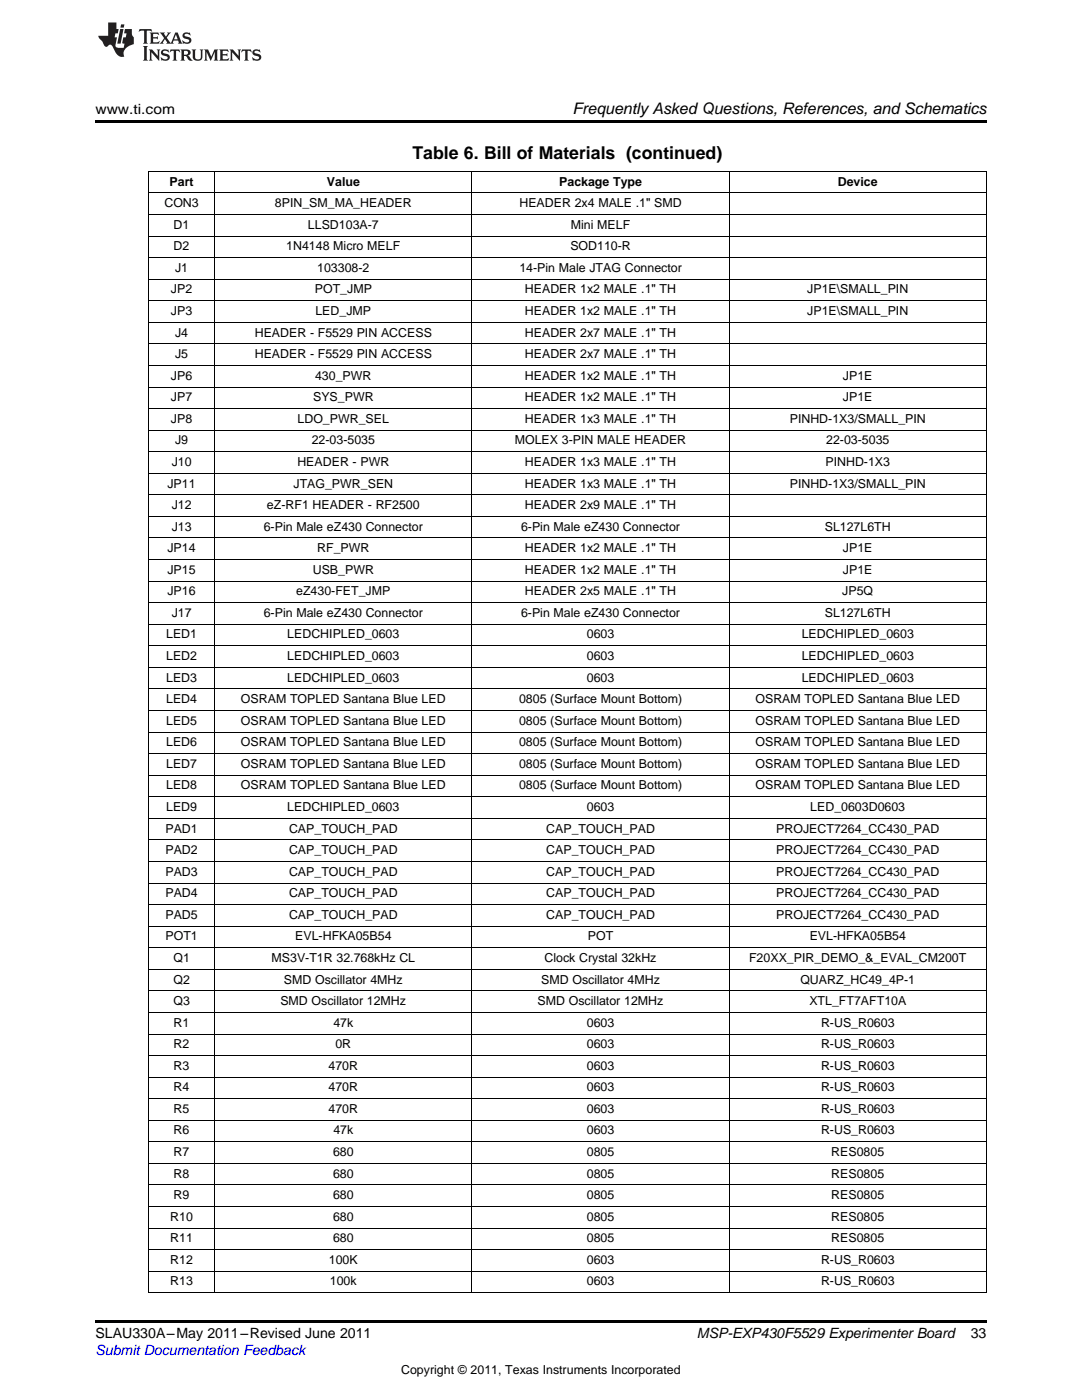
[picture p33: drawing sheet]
<svg xmlns="http://www.w3.org/2000/svg" width="216mm" height="279mm" viewBox="0 0 216 279" stroke-linecap="round" stroke-linejoin="round" font-family="sans-serif">
<defs><g id="words">
<text font-size="3.5" x="82.3" y="31.8">Table 6. Bill of Materials (continued)</text>
<text font-size="3.2" x="114.2" y="22.7">Frequently Asked Questions, References, and Schematics</text>
<g font-size="2.8">
<text x="19" y="22.7">www.ti.com</text>
<text x="19" y="267.1">SLAU330A–May 2011–Revised June 2011</text>
<text x="139.1" y="267.1">MSP-EXP430F5529 Experimenter Board</text>
<text x="193.7" y="267">33</text>
</g>
<text font-size="2.8" fill="#00f" x="19" y="270.4">Submit Documentation Feedback</text>
<g font-size="2.5">
<text x="32.8" y="41.3">CON3</text>
<text x="33.8" y="37">Part</text>
<text x="54.9" y="41.3">8PIN_SM_MA_HEADER</text>
<text x="65.2" y="37">Value</text>
<text x="103.6" y="41.3">HEADER 2x4 MALE .1&quot; SMD</text>
<text x="111.6" y="37">Package Type</text>
<text x="167.2" y="37">Device</text>
<text x="34.6" y="45.6">D1</text>
<text x="61.5" y="45.6">LLSD103A-7</text>
<text x="113.9" y="45.6">Mini MELF</text>
<text x="34.6" y="50">D2</text>
<text x="57.1" y="50">1N4148 Micro MELF</text>
<text x="113.8" y="50">SOD110-R</text>
<text x="34.1" y="58.6">JP2</text>
<text x="34.9" y="54.3">J1</text>
<text x="62.8" y="58.6">POT_JMP</text>
<text x="63.3" y="54.3">103308-2</text>
<text x="103.6" y="54.3">14-Pin Male JTAG Connector</text>
<text x="104.7" y="58.6">HEADER 1x2 MALE .1&quot; TH</text>
<text x="161.1" y="58.6">JP1E\SMALL_PIN</text>
<text x="34.1" y="62.9">JP3</text>
<text x="62.9" y="62.9">LED_JMP</text>
<text x="104.7" y="62.9">HEADER 1x2 MALE .1&quot; TH</text>
<text x="161.1" y="62.9">JP1E\SMALL_PIN</text>
<text x="34.9" y="67.2">J4</text>
<text x="34.9" y="71.5">J5</text>
<text x="50.8" y="67.2">HEADER - F5529 PIN ACCESS</text>
<text x="50.8" y="71.5">HEADER - F5529 PIN ACCESS</text>
<text x="104.7" y="67.2">HEADER 2x7 MALE .1&quot; TH</text>
<text x="104.7" y="71.5">HEADER 2x7 MALE .1&quot; TH</text>
<text x="34.1" y="75.8">JP6</text>
<text x="62.9" y="75.8">430_PWR</text>
<text x="104.7" y="75.8">HEADER 1x2 MALE .1&quot; TH</text>
<text x="168.2" y="75.8">JP1E</text>
<text x="34.1" y="80.1">JP7</text>
<text x="62.5" y="80.1">SYS_PWR</text>
<text x="104.7" y="80.1">HEADER 1x2 MALE .1&quot; TH</text>
<text x="168.2" y="80.1">JP1E</text>
<text x="34.1" y="84.4">JP8</text>
<text x="34.9" y="88.7">J9</text>
<text x="59.4" y="84.4">LDO_PWR_SEL</text>
<text x="62.2" y="88.7">22-03-5035</text>
<text x="102.7" y="88.7">MOLEX 3-PIN MALE HEADER</text>
<text x="104.7" y="84.4">HEADER 1x3 MALE .1&quot; TH</text>
<text x="157.6" y="84.4">PINHD-1X3/SMALL_PIN</text>
<text x="164.9" y="88.7">22-03-5035</text>
<text x="34.3" y="93">J10</text>
<text x="59.3" y="93">HEADER - PWR</text>
<text x="104.7" y="93">HEADER 1x3 MALE .1&quot; TH</text>
<text x="164.7" y="93">PINHD-1X3</text>
<text x="33.4" y="97.3">JP11</text>
<text x="34.3" y="101.6">J12</text>
<text x="53.3" y="101.6">eZ-RF1 HEADER - RF2500</text>
<text x="58.6" y="97.3">JTAG_PWR_SEN</text>
<text x="104.7" y="97.3">HEADER 1x3 MALE .1&quot; TH</text>
<text x="104.7" y="101.6">HEADER 2x9 MALE .1&quot; TH</text>
<text x="157.6" y="97.3">PINHD-1X3/SMALL_PIN</text>
<text x="34.3" y="105.9">J13</text>
<text x="52.6" y="105.9">6-Pin Male eZ430 Connector</text>
<text x="104" y="105.9">6-Pin Male eZ430 Connector</text>
<text x="164.6" y="105.9">SL127L6TH</text>
<text x="33.4" y="110.2">JP14</text>
<text x="63.3" y="110.2">RF_PWR</text>
<text x="104.7" y="110.2">HEADER 1x2 MALE .1&quot; TH</text>
<text x="168.2" y="110.2">JP1E</text>
<text x="33.4" y="114.5">JP15</text>
<text x="33.4" y="118.8">JP16</text>
<text x="59.1" y="118.8">eZ430-FET_JMP</text>
<text x="62.4" y="114.5">USB_PWR</text>
<text x="104.7" y="114.5">HEADER 1x2 MALE .1&quot; TH</text>
<text x="104.7" y="118.8">HEADER 2x5 MALE .1&quot; TH</text>
<text x="168.1" y="118.8">JP5Q</text>
<text x="168.2" y="114.5">JP1E</text>
<text x="34.3" y="123.1">J17</text>
<text x="52.6" y="123.1">6-Pin Male eZ430 Connector</text>
<text x="104" y="123.1">6-Pin Male eZ430 Connector</text>
<text x="164.6" y="123.1">SL127L6TH</text>
<text x="33.2" y="127.4">LED1</text>
<text x="33.2" y="131.7">LED2</text>
<text x="57.3" y="127.4">LEDCHIPLED_0603</text>
<text x="57.3" y="131.7">LEDCHIPLED_0603</text>
<text x="117.1" y="127.4">0603</text>
<text x="117.1" y="131.7">0603</text>
<text x="160" y="127.4">LEDCHIPLED_0603</text>
<text x="160" y="131.7">LEDCHIPLED_0603</text>
<text x="33.2" y="136">LED3</text>
<text x="57.3" y="136">LEDCHIPLED_0603</text>
<text x="117.1" y="136">0603</text>
<text x="160" y="136">LEDCHIPLED_0603</text>
<text x="33.2" y="140.3">LED4</text>
<text x="48.1" y="140.3">OSRAM TOPLED Santana Blue LED</text>
<text x="103.6" y="140.3">0805 (Surface Mount Bottom)</text>
<text x="150.7" y="140.3">OSRAM TOPLED Santana Blue LED</text>
<text x="33.2" y="144.6">LED5</text>
<text x="33.2" y="148.9">LED6</text>
<text x="48.1" y="144.6">OSRAM TOPLED Santana Blue LED</text>
<text x="48.1" y="148.9">OSRAM TOPLED Santana Blue LED</text>
<text x="103.6" y="144.6">0805 (Surface Mount Bottom)</text>
<text x="103.6" y="148.9">0805 (Surface Mount Bottom)</text>
<text x="150.7" y="144.6">OSRAM TOPLED Santana Blue LED</text>
<text x="150.7" y="148.9">OSRAM TOPLED Santana Blue LED</text>
<text x="33.2" y="153.2">LED7</text>
<text x="48.1" y="153.2">OSRAM TOPLED Santana Blue LED</text>
<text x="103.6" y="153.2">0805 (Surface Mount Bottom)</text>
<text x="150.7" y="153.2">OSRAM TOPLED Santana Blue LED</text>
<text x="33.2" y="157.6">LED8</text>
<text x="33.2" y="161.9">LED9</text>
<text x="48.1" y="157.6">OSRAM TOPLED Santana Blue LED</text>
<text x="57.3" y="161.9">LEDCHIPLED_0603</text>
<text x="103.6" y="157.6">0805 (Surface Mount Bottom)</text>
<text x="117.1" y="161.9">0603</text>
<text x="150.7" y="157.6">OSRAM TOPLED Santana Blue LED</text>
<text x="161.7" y="161.9">LED_0603D0603</text>
<text x="33" y="166.2">PAD1</text>
<text x="57.7" y="166.2">CAP_TOUCH_PAD</text>
<text x="109" y="166.2">CAP_TOUCH_PAD</text>
<text x="154.9" y="166.2">PROJECT7264_CC430_PAD</text>
<text x="33" y="170.5">PAD2</text>
<text x="57.7" y="170.5">CAP_TOUCH_PAD</text>
<text x="109" y="170.5">CAP_TOUCH_PAD</text>
<text x="154.9" y="170.5">PROJECT7264_CC430_PAD</text>
<text x="33" y="174.8">PAD3</text>
<text x="33" y="179.1">PAD4</text>
<text x="57.7" y="174.8">CAP_TOUCH_PAD</text>
<text x="57.7" y="179.1">CAP_TOUCH_PAD</text>
<text x="109" y="174.8">CAP_TOUCH_PAD</text>
<text x="109" y="179.1">CAP_TOUCH_PAD</text>
<text x="154.9" y="174.8">PROJECT7264_CC430_PAD</text>
<text x="154.9" y="179.1">PROJECT7264_CC430_PAD</text>
<text x="33" y="183.4">PAD5</text>
<text x="57.7" y="183.4">CAP_TOUCH_PAD</text>
<text x="109" y="183.4">CAP_TOUCH_PAD</text>
<text x="154.9" y="183.4">PROJECT7264_CC430_PAD</text>
<text x="33" y="187.7">POT1</text>
<text x="34.6" y="192">Q1</text>
<text x="54.2" y="192">MS3V-T1R 32.768kHz CL</text>
<text x="58.9" y="187.7">EVL-HFKA05B54</text>
<text x="108.7" y="192">Clock Crystal 32kHz</text>
<text x="117.3" y="187.7">POT</text>
<text x="149.5" y="192">F20XX_PIR_DEMO_&amp;_EVAL_CM200T</text>
<text x="161.6" y="187.7">EVL-HFKA05B54</text>
<text x="34.6" y="196.3">Q2</text>
<text x="56.7" y="196.3">SMD Oscillator 4MHz</text>
<text x="108" y="196.3">SMD Oscillator 4MHz</text>
<text x="159.7" y="196.3">QUARZ_HC49_4P-1</text>
<text x="34.6" y="200.6">Q3</text>
<text x="56" y="200.6">SMD Oscillator 12MHz</text>
<text x="107.3" y="200.6">SMD Oscillator 12MHz</text>
<text x="161.5" y="200.6">XTL_FT7AFT10A</text>
<text x="34.6" y="204.9">R1</text>
<text x="34.6" y="209.2">R2</text>
<text x="66.5" y="204.9">47k</text>
<text x="66.9" y="209.2">0R</text>
<text x="117.1" y="204.9">0603</text>
<text x="117.1" y="209.2">0603</text>
<text x="163.8" y="204.9">R-US_R0603</text>
<text x="163.8" y="209.2">R-US_R0603</text>
<text x="34.6" y="213.5">R3</text>
<text x="65.5" y="213.5">470R</text>
<text x="117.1" y="213.5">0603</text>
<text x="163.8" y="213.5">R-US_R0603</text>
<text x="34.6" y="217.8">R4</text>
<text x="65.5" y="217.8">470R</text>
<text x="117.1" y="217.8">0603</text>
<text x="163.8" y="217.8">R-US_R0603</text>
<text x="34.6" y="222.1">R5</text>
<text x="34.6" y="226.4">R6</text>
<text x="65.5" y="222.1">470R</text>
<text x="66.5" y="226.4">47k</text>
<text x="117.1" y="222.1">0603</text>
<text x="117.1" y="226.4">0603</text>
<text x="163.8" y="222.1">R-US_R0603</text>
<text x="163.8" y="226.4">R-US_R0603</text>
<text x="34.6" y="230.7">R7</text>
<text x="66.5" y="230.7">680</text>
<text x="117.1" y="230.7">0805</text>
<text x="165.9" y="230.7">RES0805</text>
<text x="34.6" y="235">R8</text>
<text x="34.6" y="239.3">R9</text>
<text x="66.5" y="235">680</text>
<text x="66.5" y="239.3">680</text>
<text x="117.1" y="235">0805</text>
<text x="117.1" y="239.3">0805</text>
<text x="165.9" y="235">RES0805</text>
<text x="165.9" y="239.3">RES0805</text>
<text x="34" y="243.6">R10</text>
<text x="66.5" y="243.6">680</text>
<text x="117.1" y="243.6">0805</text>
<text x="165.9" y="243.6">RES0805</text>
<text x="34" y="247.9">R11</text>
<text x="66.5" y="247.9">680</text>
<text x="117.1" y="247.9">0805</text>
<text x="165.9" y="247.9">RES0805</text>
<text x="34" y="252.2">R12</text>
<text x="34" y="256.5">R13</text>
<text x="65.6" y="252.2">100K</text>
<text x="65.8" y="256.5">100k</text>
<text x="117.1" y="252.2">0603</text>
<text x="117.1" y="256.5">0603</text>
<text x="163.8" y="252.2">R-US_R0603</text>
<text x="163.8" y="256.5">R-US_R0603</text>
<text x="80" y="274.2">Copyright © 2011, Texas Instruments Incorporated</text>
</g>
</g></defs>
<g fill="#231f20">
<path d="M27.8 5.8l-.1 .6 .5-.3h.5l.1 .2v2.1l-.3 .3h1l-.2-.3v-2.1v-.2h.6l.4 .3-.1-.6zM29.9 6.5l.2 .4v1.5l-.2 .3h1.8l.1-.5a1.04 1.04 0 0 1-1.2 .1v-.6h.5l.4 .2v-.7l-.4 .2h-.5v-.6h.8l.3 .2-.1-.5zM31.9 6.5l.9 1.1-1 1.1h.9l-.2-.2 .4-.7 .5 .7-.2 .2h1.5l-.2-.2 .1-.4h.9l.2 .4-.2 .2h.9l-.2-.3-.7-1.9h-.5l-.9 2.1-.8-1.1 .8-1h-.8l.2 .3-.4 .5-.4-.6 .2-.2zM35.1 6.9l.4 .9h-.8zM36.6 6.6a.63 .63 0 0 0-.2 .7 .63 .63 0 0 0 .6 .4l.6 .2 .2 .2a.75 .75 0 0 1-.8 .4 .75 .75 0 0 1-.6-.5l.1 .7 .2-.1a1.11 1.11 0 0 0 1.5-.5 1.13 1.13 0 0 0-1.3-.9v-.3a1.04 1.04 0 0 1 1.1 .2l-.1-.6-.2 .1-.5-.1zM28.5 9.2l.3 .3v2.2l-.3 .4h1l-.2-.4v-2.2l.2-.3zM29.7 9.9l.2 .3v1.5l-.2 .4h.7l-.2-.4v-1.3l1.6 1.7v-1.9l.2-.3h-.7l.2 .3v.9l-1.1-1.2zM32.3 10a.62 .62 0 0 0-.2 .7 .62 .62 0 0 0 .6 .4l.6 .2 .2 .2a.76 .76 0 0 1-.8 .4 .76 .76 0 0 1-.6-.5l.1 .7 .2-.1a1.11 1.11 0 0 0 1.5-.6 1.13 1.13 0 0 0-1.3-.8v-.3a1.04 1.04 0 0 1 1.1 .1l-.1-.5-.2 .1-.5-.2zM34 9.9l-.1 .6a.61 .61 0 0 1 .7-.3l.1 1.5-.3 .4h1l-.3-.4 .1-1.5a.63 .63 0 0 1 .7 .3l-.1-.6zM36 9.9l.2 .3v1.5l-.2 .4h.9l-.2-.2v-.7l.6 .2a.76 .76 0 0 0 1.1 .6l-1-.9a.58 .58 0 0 0 .6-.6 .58 .58 0 0 0-.5-.6zM36.7 10.2l.1-.1a.45 .45 0 0 1 .6 .1 .45 .45 0 0 1 .1 .5l-.8 .2zM38.2 9.9l.2 .2a2.17 2.17 0 0 0 .4 1.9 .99 .99 0 0 0 1.6-.7v-1.1l.2-.3h-.7l.1 .2a1.92 1.92 0 0 1-.1 1.7 .6 .6 0 0 1-1-.5v-1.1l.2-.3zM40.7 9.9l.2 .3v1.5l-.2 .4h.7l-.2-.4v-1.4l.8 1.8 .9-1.8v1.4l-.2 .4h.9l-.3-.4v-1.5l.3-.3h-.8l-.6 1.4-.7-1.4zM43.7 9.9l.3 .3v1.5l-.3 .4h1.9l.1-.6a1.04 1.04 0 0 1-1.3 .2v-.6h.6l.4 .1v-.6l-.4 .2h-.6l.1-.6h.7l.4 .2-.1-.5zM45.8 9.9l.2 .3v1.5l-.2 .4h.8l-.3-.4v-1.3l1.6 1.7v-1.9l.2-.3h-.7l.2 .3v.9l-1.1-1.2zM48.3 9.9l-.1 .6a.61 .61 0 0 1 .7-.3v1.5l-.2 .4h.9l-.2-.4v-1.5a.63 .63 0 0 1 .8 .3l-.1-.6zM50.6 10a.62 .62 0 0 0-.2 .7 .62 .62 0 0 0 .6 .4l.6 .2 .1 .2a.76 .76 0 0 1-.7 .4 .76 .76 0 0 1-.6-.5l.1 .7 .1-.1a1.11 1.11 0 0 0 1.5-.6 1.13 1.13 0 0 0-1.2-.8l-.1-.3a1.04 1.04 0 0 1 1.2 .1l-.2-.5-.1 .1-.5-.2z"/>
<path d="M21.6 4.5v2.6h-2l.1 .4 .8 .9a.91 .91 0 0 0 .9 .9 .56 .56 0 0 1 .5-.4 .56 .56 0 0 1 .5 .3l.4 .8a1.53 1.53 0 0 0 2 1.3 1.54 1.54 0 0 1 1-2.1l.9-.4-.1-1.4a1.52 1.52 0 0 1-.3-1.6h-1.4l-.1 .9h.5l-.2 .8h-.5l-.2 .9v.2l.4 .1-.1 .9a1.93 1.93 0 0 1-1.6-.3l.2-1.8h-.4l.1-.8h.5l.2-.9h-.5v-1.3zM24 5.8l-.6 2.9h.7l.5-2.9zM24.2 4.9l-.2 .6h.7l.1-.6z"/>
</g>
<path d="M19 24h177.8v.6h-177.8zM19 263.5h177.8v.6h-177.8z" fill="#000"/>
<g fill="none" stroke="#000" stroke-width=".2">
<path d="M29.6 38.5h167.2M29.6 34.2h167.2M29.7 34.3v223.8M42.8 34.3v223.8M94.1 34.3v223.8M145.5 34.3v223.8M196.8 34.3v223.8M29.6 55.7h167.2M29.6 51.4h167.2M29.6 47.1h167.2M29.6 42.8h167.2M29.6 77.2h167.2"/>
<path d="M29.6 72.9h167.2M29.6 68.6h167.2M29.6 64.3h167.2M29.6 60h167.2M29.6 98.8h167.2M29.6 94.5h167.2M29.6 90.2h167.2M29.6 85.8h167.2M29.6 81.5h167.2M29.6 116h167.2M29.6 111.7h167.2M29.6 107.4h167.2"/>
<path d="M29.6 103.1h167.2M29.6 137.5h167.2M29.6 133.2h167.2M29.6 128.9h167.2M29.6 124.6h167.2M29.6 120.3h167.2M29.6 159h167.2M29.6 154.7h167.2M29.6 150.4h167.2M29.6 146.1h167.2M29.6 141.8h167.2M29.6 176.2h167.2"/>
<path d="M29.6 171.9h167.2M29.6 167.6h167.2M29.6 163.3h167.2M29.6 197.7h167.2M29.6 193.4h167.2M29.6 189.1h167.2M29.6 184.8h167.2M29.6 180.5h167.2M29.6 219.3h167.2M29.6 215h167.2M29.6 210.7h167.2M29.6 206.4h167.2"/>
<path d="M29.6 202.1h167.2M29.6 236.5h167.2M29.6 232.2h167.2M29.6 227.9h167.2M29.6 223.6h167.2M29.6 258h167.2M29.6 253.7h167.2M29.6 249.4h167.2M29.6 245.1h167.2M29.6 240.8h167.2"/>
</g>
<use href="#words"/>
</svg>
